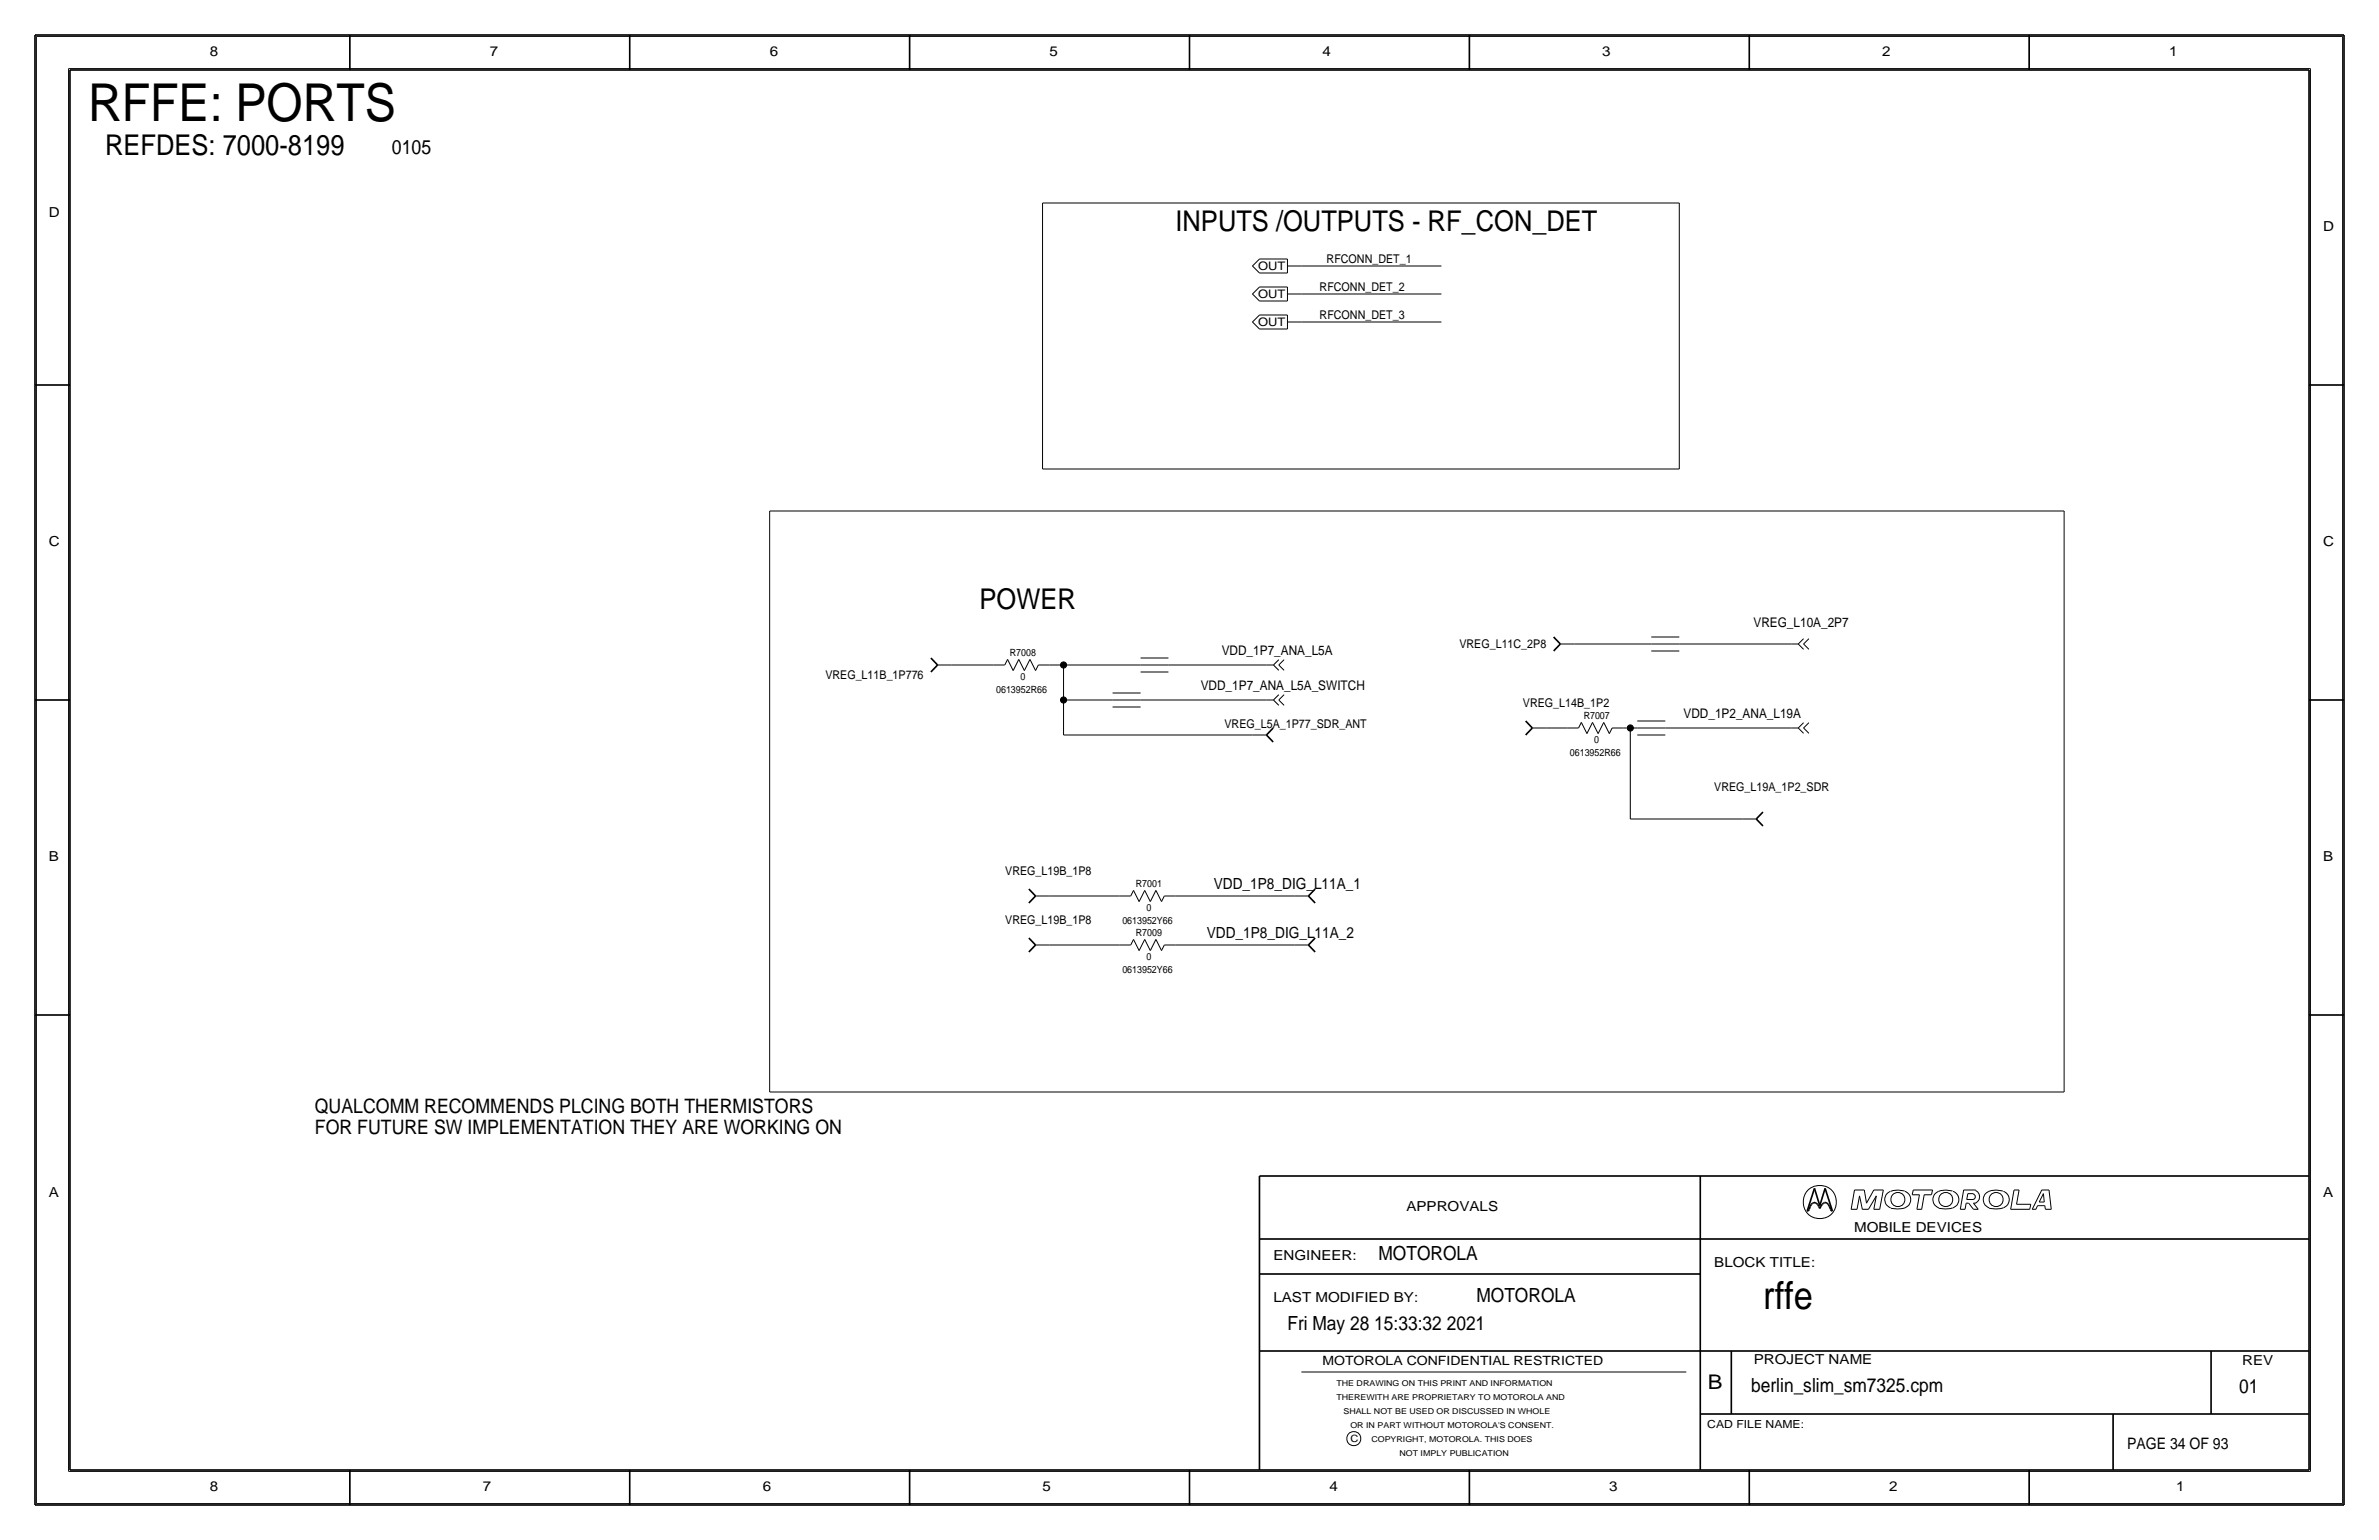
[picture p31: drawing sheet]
<svg xmlns="http://www.w3.org/2000/svg" width="432mm" height="279mm" viewBox="0 0 432 279" stroke-linecap="round" stroke-linejoin="round" font-family="sans-serif">
<defs><g id="words">
<text font-size="9.5" x="16" y="22">RFFE: PORTS</text>
<text font-size="7" x="320" y="237.5">rffe</text>
<g font-size="5.2">
<text x="19.1" y="28">REFDES: 7000-8199</text>
<text x="213.4" y="41.9">INPUTS /OUTPUTS - RF_CON_DET</text>
<text x="177.8" y="110.5">POWER</text>
</g>
<text font-size="3.7" x="310" y="252.1">B</text>
<g font-size="3.6">
<text x="71.1" y="27.9">0105</text>
<text x="57.1" y="201.9">QUALCOMM RECOMMENDS PLCING BOTH THERMISTORS</text>
<text x="57.1" y="205.7">FOR FUTURE SW IMPLEMENTATION THEY ARE WORKING ON</text>
</g>
<g font-size="3.5">
<text x="250.2" y="228.6">MOTOROLA</text>
<text x="268" y="236.2">MOTOROLA</text>
<text x="233.7" y="241.3">Fri May 28 15:33:32 2021</text>
<text x="317.9" y="252.6">berlin_slim_sm7325.cpm</text>
<text x="406.4" y="252.7">01</text>
</g>
<text font-size="2.9" x="386.1" y="262.9">PAGE 34 OF 93</text>
<g font-size="2.8">
<text x="220.3" y="161.3">VDD_1P8_DIG_L11A_1</text>
<text x="219" y="170.2">VDD_1P8_DIG_L11A_2</text>
</g>
<g font-size="2.5">
<text x="38.1" y="10.2">8</text>
<text x="88.9" y="10.2">7</text>
<text x="139.7" y="10.2">6</text>
<text x="190.5" y="10.2">5</text>
<text x="240" y="10.2">4</text>
<text x="290.8" y="10.2">3</text>
<text x="341.6" y="10.2">2</text>
<text x="393.7" y="10.2">1</text>
<text x="8.9" y="39.4">D</text>
<text x="421.6" y="41.9">D</text>
<text x="8.9" y="99.1">C</text>
<text x="421.6" y="99.1">C</text>
<text x="8.9" y="156.2">B</text>
<text x="421.6" y="156.2">B</text>
<text x="8.9" y="217.2">A</text>
<text x="255.3" y="219.7">APPROVALS</text>
<text x="421.6" y="217.2">A</text>
<text x="336.5" y="223.5">MOBILE DEVICES</text>
<text x="231.1" y="228.6">ENGINEER:</text>
<text x="311.1" y="229.9">BLOCK TITLE:</text>
<text x="231.1" y="236.2">LAST MODIFIED BY:</text>
<text x="318.3" y="247.5">PROJECT NAME</text>
<text x="407" y="247.6">REV</text>
<text x="38.1" y="270.5">8</text>
<text x="87.6" y="270.5">7</text>
<text x="138.4" y="270.5">6</text>
<text x="189.2" y="270.5">5</text>
<text x="241.3" y="270.5">4</text>
<text x="292.1" y="270.5">3</text>
<text x="342.9" y="270.5">2</text>
<text x="395" y="270.5">1</text>
</g>
<g font-size="2.4">
<text x="318.3" y="113.8">VREG_L10A_2P7</text>
<text x="221.7" y="118.9">VDD_1P7_ANA_L5A</text>
<text x="217.9" y="125.2">VDD_1P7_ANA_L5A_SWITCH</text>
<text x="305.6" y="130.3">VDD_1P2_ANA_L19A</text>
</g>
<text font-size="2.3" x="240" y="247.6">MOTOROLA CONFIDENTIAL RESTRICTED</text>
<g font-size="2.2">
<text x="240.8" y="47.8">RFCONN_DET_1</text>
<text x="239.5" y="52.8">RFCONN_DET_2</text>
<text x="239.5" y="57.9">RFCONN_DET_3</text>
<text x="264.9" y="117.6">VREG_L11C_2P8</text>
<text x="149.8" y="123.2">VREG_L11B_1P776</text>
<text x="276.4" y="128.3">VREG_L14B_1P2</text>
<text x="222.2" y="132.1">VREG_L5A_1P77_SDR_ANT</text>
<text x="311.1" y="143.5">VREG_L19A_1P2_SDR</text>
<text x="182.4" y="158.8">VREG_L19B_1P8</text>
<text x="182.4" y="167.6">VREG_L19B_1P8</text>
</g>
<g font-size="2.1">
<text x="228.4" y="49.1">OUT</text>
<text x="228.4" y="59.2">OUT</text>
<text x="228.4" y="54.2">OUT</text>
</g>
<text font-size="2" x="309.9" y="259.1">CAD FILE NAME:</text>
<g font-size="1.8">
<text x="183.3" y="119">R7008</text>
<text x="180.8" y="125.7">0613952R66</text>
<text x="185.2" y="123.3">0</text>
<text x="287.4" y="130.5">R7007</text>
<text x="285" y="137.2">0613952R66</text>
<text x="289.4" y="134.7">0</text>
<text x="206.2" y="160.9">R7001</text>
<text x="203.7" y="167.6">0613952Y66</text>
<text x="208.1" y="165.2">0</text>
<text x="206.2" y="169.8">R7009</text>
<text x="203.7" y="176.5">0613952Y66</text>
<text x="208.1" y="174.1">0</text>
<text x="245.1" y="261.6">C</text>
</g>
<g font-size="1.5">
<text x="242.6" y="251.5">THE DRAWING ON THIS PRINT AND INFORMATION</text>
<text x="242.6" y="254">THEREWITH ARE PROPRIETARY TO MOTOROLA AND</text>
<text x="243.8" y="256.5">SHALL NOT BE USED OR DISCUSSED IN WHOLE</text>
<text x="245.1" y="259.1">OR IN PART WITHOUT MOTOROLA'S CONSENT.</text>
<text x="248.9" y="261.6">COPYRIGHT, MOTOROLA. THIS DOES</text>
<text x="254" y="264.2">NOT IMPLY PUBLICATION</text>
</g>
</g></defs>
<g fill="none" stroke="#000" stroke-width=".18">
<path d="M6.6 6.6h418.6zM6.6 6.6v266.2zM12.4 12.4v254.6zM12.4 12.4h407zM419.4 12.4v254.6zM425.2 6.6v266.2zM189.2 36.8h115.6zM189.2 36.8v48.3zM304.8 36.8v48.3zM227.3 58.4l1.3-1.2zM227.3 48.3l1.3-1.3zM227.3 58.4l1.3 1.3z"/>
<path d="M227.3 53.3l1.3 1.3zM227.3 48.3l1.3 1.2zM228.6 52.1l-1.3 1.2zM228.6 57.2h5.1zM228.6 59.7h5.1zM228.6 52.1h5.1zM228.6 54.6h5.1zM228.6 47h5.1zM228.6 49.5h5.1zM233.7 58.4h2.5zM233.7 57.2v2.5zM233.7 53.3h2.5z"/>
<path d="M233.7 52.1v2.5zM233.7 48.3h2.5zM233.7 47v2.5zM236.2 58.4h25.4zM236.2 53.3h25.4zM236.2 48.3h25.4zM139.7 92.7h234.9zM139.7 92.7v105.4zM189.2 85.1h115.6zM374.6 92.7v105.4zM182.9 119.6l-.5 1zM182.9 119.6l1 2.1z"/>
<path d="M184.9 119.6l-1 2.1zM184.9 119.6l1 2.1zM186.9 119.6l-1 2.1zM186.9 119.6l1.1 2.1zM207 119.4h5.1zM232.1 119.7l-1 1zM233.1 119.7l-1 1zM283.2 116.8h2.6zM285.8 116.8h13.9zM299.7 116.8h5.1zM299.7 115.6h5.1zM299.7 118.1h5.1z"/>
<path d="M304.8 116.8h20.3zM325.1 116.8h1.3zM326.4 116.8l1 1zM327.4 116.8l.9 1zM327.4 115.9l-1 .9zM328.3 115.9l-.9 .9zM170.2 120.7h2.5zM172.7 120.7h7.6zM180.3 120.7h2.1zM188.5 120.7l-.5 1zM188.5 120.7h2zM190.5 120.7h2.5z"/>
<path d="M193 120.7v6.3zM193 127v6.3zM193 133.3h34.3zM193 120.7h14zM193 127h8.9zM201.9 127h5.1zM201.9 125.7h5.1zM201.9 128.3h5.1zM207 127h22.9zM207 120.7h5.1zM207 121.9h5.1zM212.1 120.7h17.8z"/>
<path d="M227.3 133.3h2.6zM229.9 127h1.2zM229.9 120.7h1.2zM231.1 127l1 1zM231.1 120.7l1 .9zM232.1 127l1 1zM232.1 126l-1 1zM232.1 120.7l1 .9zM233.1 126l-1 1zM278.1 132.1h2.6zM280.7 132.1h3.8zM284.5 132.1h2z"/>
<path d="M287 131.1l-.5 1zM287 131.1l1 2zM289.1 131.1l-1.1 2zM289.1 131.1l1 2zM291.1 131.1l-1 2zM291.1 131.1l1 2zM292.6 132.1l-.5 1zM292.6 132.1h2zM294.6 132.1h1.3zM295.9 132.1h1.3zM295.9 132.1v16.5zM297.2 132.1h5.1z"/>
<path d="M297.2 130.8h5.1zM297.2 133.3h5.1zM302.3 132.1h22.8zM325.1 132.1h1.3zM326.4 132.1l1-1zM326.4 132.1l1 .9zM327.4 132.1l.9 .9zM327.4 132.1l.9-1zM295.9 148.6h20.3zM316.2 148.6h2.6zM188 171.4h2.5zM188 162.6h2.5z"/>
<path d="M190.5 162.6h12.7zM190.5 171.4h12.7zM203.2 171.4h2zM203.2 162.6h2zM205.7 170.4l-.5 1zM205.7 161.5l-.5 1.1zM205.7 170.4l1.1 2.1zM205.7 161.5l1.1 2.1zM207.8 170.4l-1 2.1zM207.8 170.4l1 2.1zM207.8 161.5l-1 2.1zM207.8 161.5l1 2.1z"/>
<path d="M209.8 170.4l1 2.1zM209.8 161.5l1 2.1zM209.8 170.4l-1 2.1zM209.8 161.5l-1 2.1zM211.3 171.5l-.5 1zM211.3 162.6l-.5 1zM211.3 171.4h2.1zM211.3 162.6h2.1zM213.4 162.6h21.5zM213.4 171.4h21.5zM234.9 171.4h2.6zM234.9 162.6h2.6z"/>
<path d="M139.7 198.1h234.9zM336 219.4h1.1zM336.6 215.9h1.8zM336.6 215.9l-.6 3.5zM337.5 217l-.4 2.4zM337.5 217l.5 2.4zM338 219.4h1.1zM338.4 215.9l.4 2.4zM340.1 219.4h1.1zM340.1 215.9h1.7zM340.1 215.9l-1.3 2.4zM340.6 217l-1.5 2.4z"/>
<path d="M340.6 217l-.5 2.4zM341.8 215.9l-.6 3.5zM343.1 216.2a1.6 1.6 0 0 0-1 1.5 1.6 1.6 0 0 0 1.1 1.5M345.7 216.1h-.2a4 4 0 0 0-2.3 .1M345.7 216.2a1.59 1.59 0 0 1 1.1 1.5 1.59 1.59 0 0 1-1.1 1.5 5.1 5.1 0 0 1-2.5 0M347.1 216.8h1.3zM347.3 215.9l-.2 .9zM347.3 215.9h3.5zM347.9 219.4h.9zM348.4 216.8l-.5 2.6zM349.2 216.8l-.4 2.6zM349.2 216.8h1.4z"/>
<path d="M350.8 215.9l-.2 .9zM354.4 216.1a3.1 3.1 0 0 0-3.3 .7 1.62 1.62 0 0 0 .8 2.4M354.4 219.2a5.1 5.1 0 0 1-2.5 0M354.5 216.2a1.59 1.59 0 0 1 1 1.5 1.59 1.59 0 0 1-1 1.5M355.8 219.4h.9zM356.4 215.9l-.6 3.5zM356.4 215.9h2.2zM356.9 218.3l-.2 1.1zM356.9 218.3h.4zM357 217.6h1.2zM357.2 216.6l-.2 1zM357.2 216.6h1z"/>
<path d="M357.3 218.3l.9 1.1zM358.1 216.7a.5 .5 0 0 1 .4 .4 .5 .5 0 0 1-.4 .5M358.2 219.4h.9zM358.2 218.3l.9 1.1zM358.2 218.3h.4zM358.5 216a1.24 1.24 0 0 1 .8 1.1 1.24 1.24 0 0 1-.8 1.2M363.5 216.1a3.1 3.1 0 0 0-3.3 .7 1.62 1.62 0 0 0 .8 2.4M363.6 219.2a5.1 5.1 0 0 1-2.6 0M363.6 216.2a1.59 1.59 0 0 1 1.1 1.5 1.59 1.59 0 0 1-1.1 1.5M364.9 219.4h3.5zM365.6 215.9l-.7 3.5zM365.6 215.9h.9z"/>
<path d="M366 218.5h2.6zM366.5 215.9l-.5 2.6zM368.6 218.5l-.2 .9zM368.9 219.4h.6zM369.8 218.7h1.3zM369.8 218.7l-.3 .7zM370.1 218.1h.9zM370.6 215.9l-1.7 3.5zM370.6 215.9h1.3zM370.9 216.6l-.8 1.5zM370.9 216.6l.1 1.5zM371.1 218.7l.1 .7z"/>
<path d="M371.2 219.4h1.1zM371.9 215.9l.4 3.5zM236.2 248.9h69.9zM6.6 272.8h418.6zM12.4 267h407z"/>
<circle cx="330.3" cy="218.1" r="3"/>
<circle cx="344.5" cy="217.6" r="1.28"/>
<circle cx="353.2" cy="217.6" r="1.28"/>
<circle cx="362.3" cy="217.6" r="1.28"/>
<circle cx="245.7" cy="261" r="1.28"/>
</g>
<g fill="#000" stroke="#000" stroke-width=".18">
<circle cx="193" cy="120.6" r=".56"/>
<circle cx="193" cy="127" r=".56"/>
<circle cx="295.9" cy="132.1" r=".56"/>
</g>
<g fill="none" stroke="#000" stroke-width=".3">
<path d="M6.3 6.4v266.7zM6.4 6.4h419zM12.7 12.7h406.4zM12.7 12.7v254zM63.5 6.4v6.3zM114.3 6.4v6.3zM165.1 6.4v6.3zM215.9 6.3v6.4zM266.7 6.4v6.3zM317.5 6.4v6.3zM368.3 6.4v6.3zM419.1 12.7v254z"/>
<path d="M425.4 6.4v266.7zM6.3 69.8h6.4zM419.1 69.8h6.3zM169 119.4l1.2 1.2zM282 115.6l1.2 1.2zM283.2 116.8l-1.2 1.3zM6.3 127h6.4zM170.2 120.7l-1.2 1.2zM229.9 133.3l1.2 1.3zM231.1 132.1l-1.2 1.2zM276.9 130.8l1.2 1.3zM278.1 132.1l-1.2 1.2z"/>
<path d="M419.1 127h6.3zM318.8 148.6l1.2 1.3zM320 147.3l-1.2 1.3zM186.7 170.2l1.3 1.2zM186.7 161.3l1.3 1.3zM188 171.4l-1.3 1.3zM188 162.6l-1.3 1.2zM237.5 171.4l1.2 1.3zM237.5 162.6l1.2 1.2zM238.7 170.2l-1.2 1.2zM238.7 161.3l-1.2 1.3zM6.3 184.1h6.4z"/>
<path d="M419.1 184.1h6.3zM228.6 213.4v53.3zM228.6 213.4h190.5zM308.6 213.4v53.3zM328 219.7h.2zM328.4 219.4l-.2 .3zM328.6 218.8l-.2 .6zM328.8 218.5l-.2 .3zM329 218.3l.2-.1zM329 218.3l-.2 .2zM329.2 218.2h.2zM329.3 215.6l-1.3 4.1z"/>
<path d="M329.3 215.6l1 3.1zM329.4 218.2l.2 .1zM329.6 218.3l.3 .2zM329.9 218.5l.2 .3zM330.1 218.8l.2 .5zM330.5 218.8l-.2 .5zM330.8 218.5l-.3 .3zM331 218.3l-.2 .2zM331 218.3l.2-.1zM331.2 218.2h.2zM331.3 215.6l1.3 4.1zM331.3 215.6l-1 3.1z"/>
<path d="M331.4 218.2l.2 .1zM331.6 218.3l.2 .2zM331.8 218.5l.2 .3zM332 218.8l.3 .6zM332.3 219.4l.1 .3zM332.4 219.7h.2zM228.6 231.1h80zM228.6 224.8h190.5zM228.6 245.1h190.5zM308.6 256.5h110.5zM314.2 245.1v11.4zM383.5 256.5v10.2z"/>
<path d="M401.3 245.1v11.4zM6.4 273h419zM12.7 266.7h406.4zM63.5 266.7v6.4zM114.3 266.7v6.4zM165.1 266.7v6.4zM215.9 266.7v6.3zM266.7 266.7v6.4zM317.5 266.7v6.4zM368.3 266.7v6.4z"/>
</g>
<use href="#words"/>
</svg>
